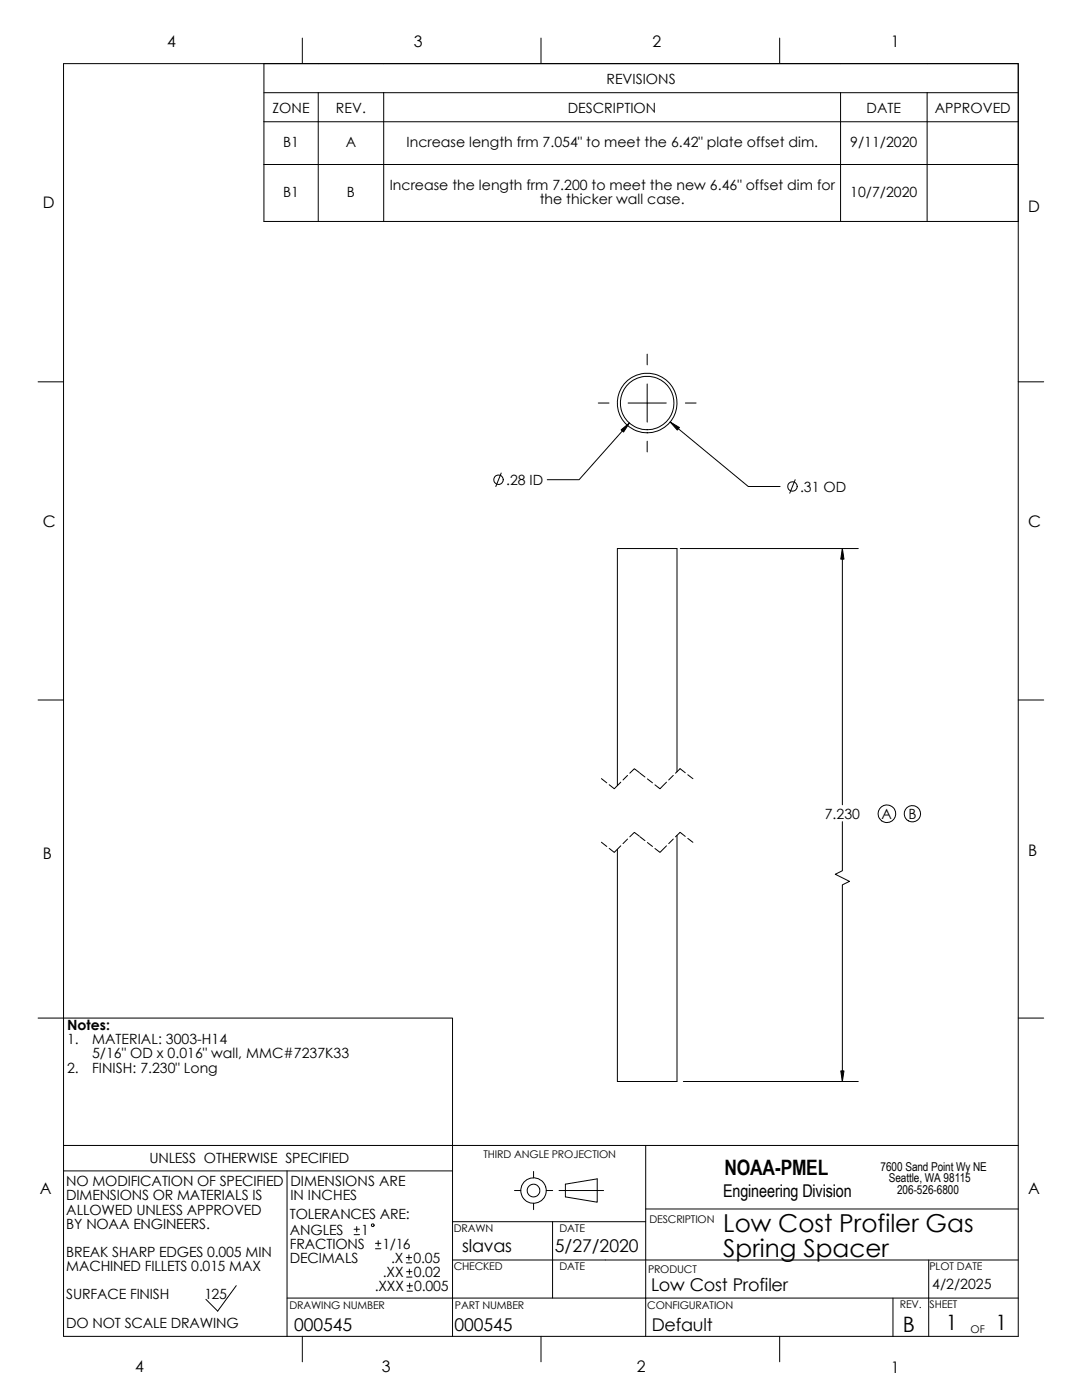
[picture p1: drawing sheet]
<svg xmlns="http://www.w3.org/2000/svg" width="216mm" height="279mm" viewBox="0 0 216 279" stroke-linecap="round" stroke-linejoin="round" font-family="sans-serif">
<defs><g id="words">
<g font-size="4.9">
<text x="144.3" y="245.9">Low Cost Profiler Gas</text>
<text x="144.3" y="250.8">Spring Spacer</text>
</g>
<g font-size="4.2">
<text x="144.6" y="234.4">NOAA-PMEL</text>
<text x="180.2" y="265.9">B</text>
<text x="188.7" y="265.5">1</text>
<text x="198.7" y="265.5">1</text>
</g>
<g font-size="3.5">
<text x="144.3" y="239">Engineering Division</text>
<text x="92.2" y="249.8">slavas</text>
<text x="110.7" y="249.8">5/27/2020</text>
<text x="129.9" y="257.7">Low Cost Profiler</text>
<text x="58.7" y="265.5">000545</text>
<text x="90.7" y="265.5">000545</text>
<text x="130" y="265.5">Default</text>
</g>
<g font-size="3.2">
<text x="33.3" y="9.4">4</text>
<text x="82.5" y="9.4">3</text>
<text x="130.2" y="9.4">2</text>
<text x="177.8" y="9.4">1</text>
<text x="8.5" y="41.5">D</text>
<text x="205.1" y="42.3">D</text>
<text x="8.5" y="105.2">C</text>
<text x="205.1" y="105.1">C</text>
<text x="8.5" y="171.5">B</text>
<text x="205.1" y="170.9">B</text>
<text x="7.9" y="238.3">A</text>
<text x="205.1" y="238.3">A</text>
<text x="26.9" y="273.9">4</text>
<text x="76.2" y="273.9">3</text>
<text x="127.1" y="273.8">2</text>
<text x="177.8" y="273.9">1</text>
</g>
<g font-size="2.8">
<text x="121" y="16.7">REVISIONS</text>
<text x="54.4" y="22.5">ZONE</text>
<text x="67" y="22.5">REV.</text>
<text x="113.3" y="22.5">DESCRIPTION</text>
<text x="172.9" y="22.5">DATE</text>
<text x="186.5" y="22.5">APPROVED</text>
<text x="56.5" y="29.4">B1</text>
<text x="69" y="29.4">A</text>
<text x="81.1" y="29.4">Increase length frm 7.054&quot; to meet the 6.42&quot; plate offset dim.</text>
<text x="169.7" y="29.4">9/11/2020</text>
<text x="56.5" y="39.3">B1</text>
<text x="69.2" y="39.3">B</text>
<text x="77.8" y="37.9">Increase the length frm 7.200 to meet the new 6.46&quot; offset dim for</text>
<text x="107.7" y="40.7">the thicker wall case.</text>
<text x="169.7" y="39.3">10/7/2020</text>
<text x="101" y="96.8">.28 ID</text>
<text x="159.6" y="98.2">.31 OD</text>
<text x="164.6" y="163.4">7.230</text>
<text x="175.9" y="163.4">A</text>
<text x="181.3" y="163.4">B</text>
<text x="13.4" y="205.6">Notes:</text>
<text x="13.4" y="208.4">1.</text>
<text x="18.4" y="208.4">MATERIAL: 3003-H14</text>
<text x="13.4" y="214.1">2.</text>
<text x="18.4" y="211.2">5/16&quot; OD x 0.016&quot; wall, MMC#7237K33</text>
<text x="18.4" y="214.1">FINISH: 7.230&quot; Long</text>
<text x="29.8" y="232.2">UNLESS OTHERWISE SPECIFIED</text>
<text x="13.2" y="239.6">DIMENSIONS OR MATERIALS IS</text>
<text x="13.2" y="236.7">NO MODIFICATION OF SPECIFIED</text>
<text x="57.9" y="236.7">DIMENSIONS ARE</text>
<text x="57.9" y="239.6">IN INCHES</text>
<text x="13.2" y="245.2">BY NOAA ENGINEERS.</text>
<text x="13.2" y="242.4">ALLOWED UNLESS APPROVED</text>
<text x="57.8" y="243.2">TOLERANCES ARE:</text>
<text x="13.2" y="250.8">BREAK SHARP EDGES 0.005 MIN</text>
<text x="57.8" y="249.2">FRACTIONS</text>
<text x="57.8" y="246.4">ANGLES</text>
<text x="72.1" y="246.4">1</text>
<text x="76.3" y="249.2">1/16</text>
<text x="13.2" y="253.7">MACHINED FILLETS 0.015 MAX</text>
<text x="57.8" y="252.1">DECIMALS</text>
<text x="74.8" y="257.7">.XXX</text>
<text x="76.4" y="254.9">.XX</text>
<text x="78.1" y="252.1">.X</text>
<text x="82.5" y="252.1">0.05</text>
<text x="82.5" y="254.9">0.02</text>
<text x="82.6" y="257.7">0.005</text>
<text x="186" y="257.2">4/2/2025</text>
<text x="13.2" y="259.3">SURFACE FINISH</text>
<text x="40.8" y="259.3">125</text>
<text x="13.2" y="265">DO NOT SCALE DRAWING</text>
</g>
<g font-size="2.4">
<text x="175.7" y="233.7">7600 Sand Point Wy NE</text>
<text x="177.4" y="235.9">Seattle, WA 98115</text>
<text x="179" y="238.2">206-526-6800</text>
</g>
<g font-size="2.1">
<text x="96.5" y="231.2">THIRD ANGLE PROJECTION</text>
<text x="90.6" y="245.9">DRAWN</text>
<text x="111.6" y="245.9">DATE</text>
<text x="129.6" y="244.1">DESCRIPTION</text>
<text x="90.5" y="253.4">CHECKED</text>
<text x="111.6" y="253.4">DATE</text>
<text x="129.3" y="254.1">PRODUCT</text>
<text x="185.5" y="253.5">PLOT DATE</text>
<text x="57.7" y="261.2">DRAWING NUMBER</text>
<text x="90.8" y="261.2">PART NUMBER</text>
<text x="129.2" y="261.2">CONFIGURATION</text>
<text x="179.5" y="261">REV.</text>
<text x="185.5" y="261">SHEET</text>
<text x="193.7" y="266">OF</text>
</g>
</g></defs>
<g fill="none" stroke="#000" stroke-width=".2">
<path d="M12.7 12.7h190.5v254h-190.5zM52.7 18.5h150.5M60.3 7.6v5.1M63.5 18.5v25.7M76.6 18.5v25.7M107.9 7.6v5.1M155.6 7.6v5.1M167.7 18.5v25.7M185 18.5v25.7M52.7 24.3v-11.6h150.5v11.6M52.7 24.3h150.5M52.7 24.3v19.9h150.5v-19.9"/>
<path d="M52.7 32.8h150.5M7.6 76.2h5.1M129.1 70.7v2.1M129.1 76.6v7.6M203.2 76.2h5.1M100 94.4l-1.1 2.7M119.4 80.4h2.1M125.3 80.4h7.6M125.6 84.4l-10.1 11.3h-6.3M129.1 88.1v2.1M133.7 84.2l15.6 12.9h6.4M136.8 80.4h2.1"/>
<path d="M158.7 95.7l-1.1 2.7M135.7 109.5h35.6M168.1 109.5v51.1M7.6 139.7h5.1M203.2 139.7h5.1M120 155.4l1.1 .8M123.9 156.1l-1.3 1.3-1-.8M125.2 154.7l-.9 1M127.6 154.2l-1-.8-.9 .9M127.7 154.3l1 .8M129.2 155.4l1 .8M133 156.1l-1.3 1.3-1-.8"/>
<path d="M134.3 154.7l-.9 1M135.1 154v-44.5h-11.9v47.3M136.7 154.2l-1-.8-.9 .9M137.2 154.6l1.1 .8M120 168.1l1.1 .8M123.9 168.8l-1.3 1.3-1-.8M125.2 167.4l-.9 1M127.6 166.9l-1-.8-.9 .9M127.7 167l1 .8M129.2 168.1l1 .8M133 168.8l-1.3 1.3-1-.8M134.3 167.4l-.9 1"/>
<path d="M135.1 166.7v49.1h-11.9v-46.3M136.7 166.9l-1-.8-.9 .9M137.2 167.3l1.1 .8M168.1 164v9.8l-1.4 .7 2.8 1.4-1.4 .7v39.2M7.6 203.2h82.7v63.5M136.4 215.8h34.9M203.2 203.2h5.1M12.7 228.6h190.5M12.7 233.7h77.6M57.3 233.7v33M102.7 237.6h1.2M106.5 233.8v1.3"/>
<path d="M109 237.6h1.3M111.5 237.6h8.9M112.8 236.3l6.4-1v4.6l-6.4-1zM128.8 228.6v38.1M47.1 256.6l-3.7 5.1-2.3-2.4M70.7 246.4h1M70.7 245.3h1M71.2 244.8v1.1M74.9 249.2h1.1M74.9 248.1h1.1M75.5 247.6v1.1M81.1 252h1"/>
<path d="M81.1 251h1M81.1 254.9h1.1M81.1 253.8h1.1M81.2 257.7h1.1M81.2 256.6h1.1M81.6 250.4v1.1M81.7 253.3v1M81.7 256.1v1.1M90.3 243.8h38.5M106.5 240.1v1.3M110.3 243.8v15.3M128.8 241.3h74.4"/>
<path d="M178.2 259.1v7.6M185.3 251.5v15.2M203.2 259.1h-145.9M203.2 251.5h-112.9M60.3 266.7v5.1M107.9 266.7v5.1M155.6 266.7v5.1"/>
<circle cx="99.5" cy="95.7" r=".94"/>
<circle cx="129.1" cy="80.4" r="5.3"/>
<circle cx="129.1" cy="80.4" r="6"/>
<circle cx="158.1" cy="97.1" r=".94"/>
<circle cx="177" cy="162.4" r="1.76"/>
<circle cx="182.1" cy="162.4" r="1.63"/>
<circle cx="106.5" cy="237.6" r="2.54"/>
<circle cx="106.5" cy="237.6" r="1.27"/>
<circle cx="74.4" cy="244.5" r=".27"/>
</g>
<g fill="#000" stroke="#000" stroke-width=".2">
<path d="M123.9 85.8l1.7-1.4-1.2 1.8z" fill-rule="evenodd"/>
<path d="M133.7 84.2l1.9 1.1-.5 .5z" fill-rule="evenodd"/>
<path d="M168.1 109.5l.3 2.1h-.6z" fill-rule="evenodd"/>
<path d="M167.8 213.7h.6l-.3 2.1z" fill-rule="evenodd"/>
</g>
<use href="#words"/>
</svg>
